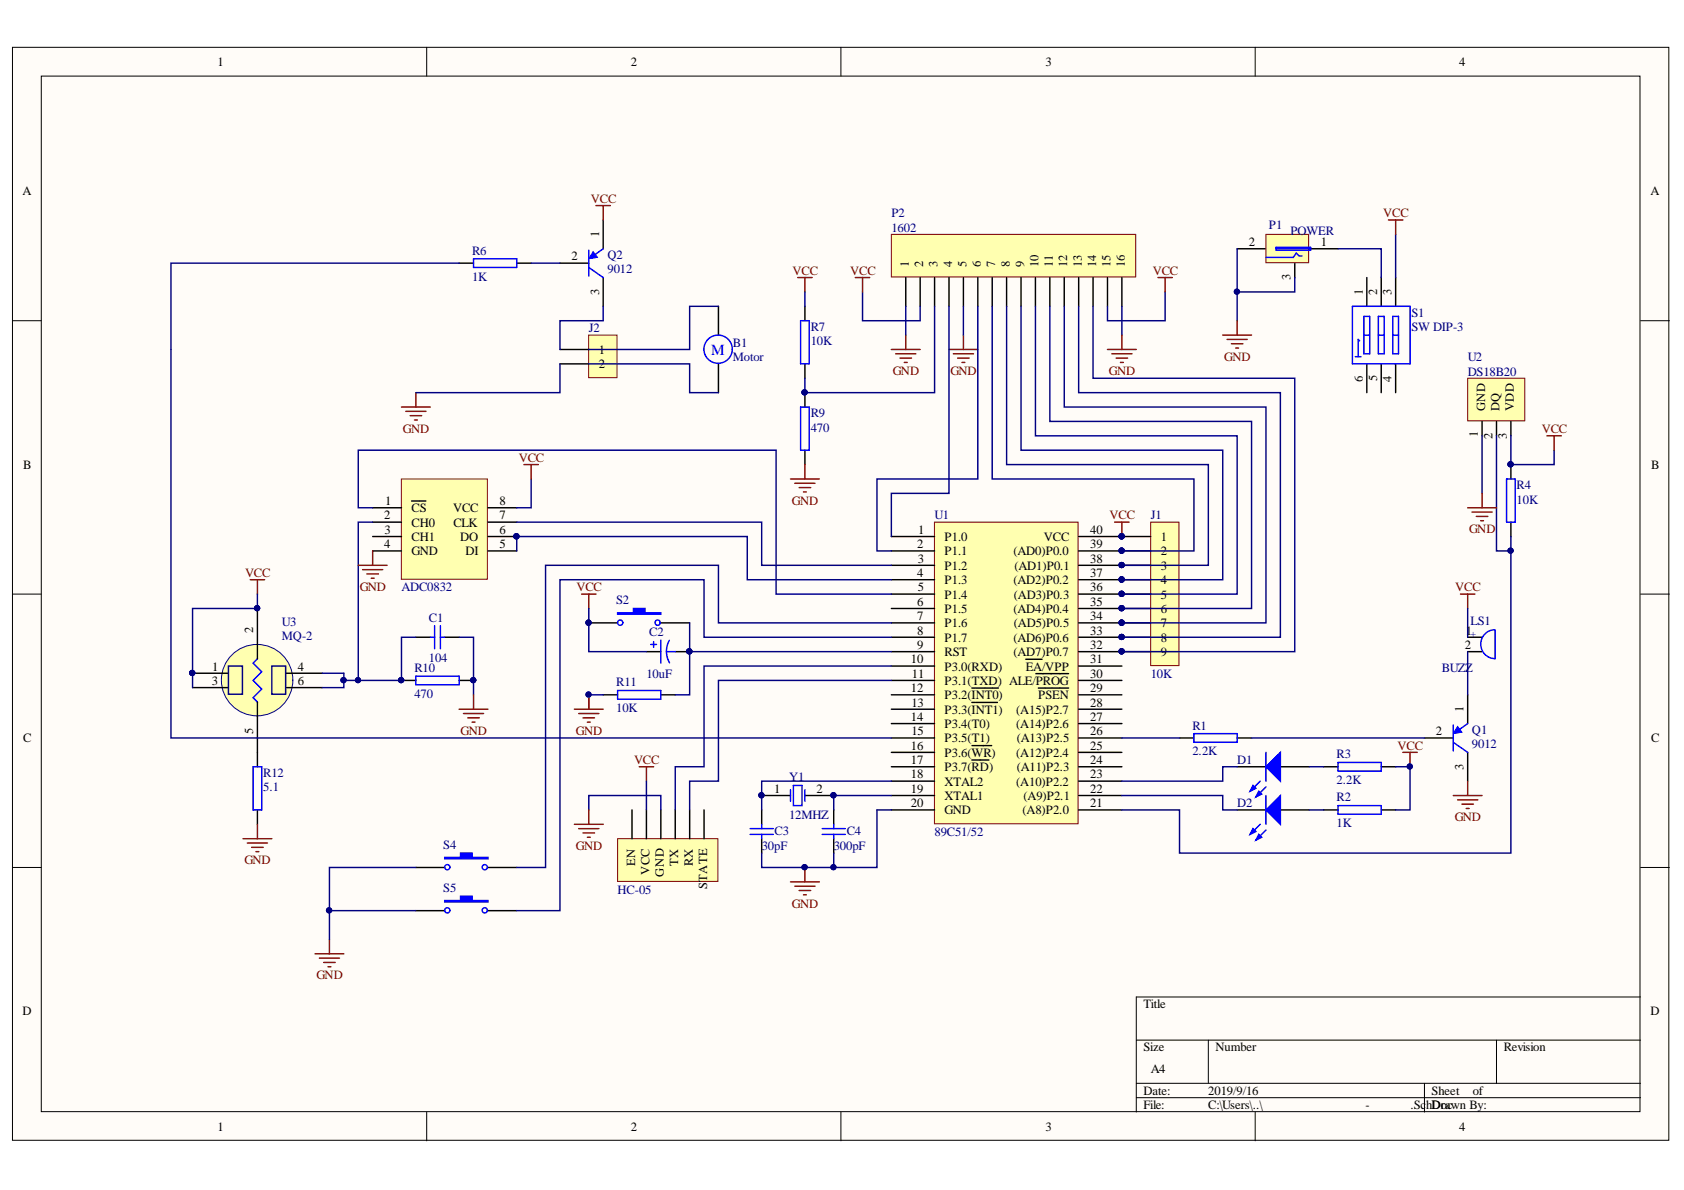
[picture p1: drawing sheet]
<svg xmlns="http://www.w3.org/2000/svg" width="297mm" height="210mm" viewBox="0 0 297 210" stroke-linecap="round" stroke-linejoin="round" font-family="sans-serif">
<defs><g id="words">
<text font-size="2.7" fill="#00f" x="125.5" y="62.5">M</text>
<g font-size="2.2">
<text x="38.3" y="11.7">1</text>
<text x="111.3" y="11.7">2</text>
<text x="184.4" y="11.7">3</text>
<text x="257.4" y="11.7">4</text>
<text x="4" y="34.4">A</text>
<text x="291.2" y="34.4">A</text>
<text x="105.7" y="41.8" transform="rotate(-90 105.7 41.8)">1</text>
<text x="100.8" y="45.9">2</text>
<text x="160.3" y="47.2" transform="rotate(-90 160.3 47.2)">1</text>
<text x="162.8" y="47.2" transform="rotate(-90 162.8 47.2)">2</text>
<text x="165.4" y="47.2" transform="rotate(-90 165.4 47.2)">3</text>
<text x="167.9" y="47.2" transform="rotate(-90 167.9 47.2)">4</text>
<text x="170.5" y="47.2" transform="rotate(-90 170.5 47.2)">5</text>
<text x="173" y="47.2" transform="rotate(-90 173 47.2)">6</text>
<text x="175.6" y="47.2" transform="rotate(-90 175.6 47.2)">7</text>
<text x="178.1" y="47.2" transform="rotate(-90 178.1 47.2)">8</text>
<text x="180.6" y="47.2" transform="rotate(-90 180.6 47.2)">9</text>
<text x="183.2" y="47.2" transform="rotate(-90 183.2 47.2)">10</text>
<text x="185.7" y="47.2" transform="rotate(-90 185.7 47.2)">11</text>
<text x="188.3" y="47.2" transform="rotate(-90 188.3 47.2)">12</text>
<text x="190.8" y="47.2" transform="rotate(-90 190.8 47.2)">13</text>
<text x="193.3" y="47.2" transform="rotate(-90 193.3 47.2)">14</text>
<text x="195.9" y="47.2" transform="rotate(-90 195.9 47.2)">15</text>
<text x="198.4" y="47.2" transform="rotate(-90 198.4 47.2)">16</text>
<text x="220.3" y="43.4">2</text>
<text x="233" y="43.4">1</text>
<text x="105.7" y="52" transform="rotate(-90 105.7 52)">3</text>
<text x="227.7" y="49.5" transform="rotate(-90 227.7 49.5)">3</text>
<text x="240.4" y="52" transform="rotate(-90 240.4 52)">1</text>
<text x="242.9" y="52" transform="rotate(-90 242.9 52)">2</text>
<text x="245.4" y="52" transform="rotate(-90 245.4 52)">3</text>
<text x="105.6" y="62.4">1</text>
<text x="105.6" y="65">2</text>
<text x="240.4" y="67.3" transform="rotate(-90 240.4 67.3)">6</text>
<text x="242.9" y="67.2" transform="rotate(-90 242.9 67.2)">5</text>
<text x="245.4" y="67.3" transform="rotate(-90 245.4 67.3)">4</text>
<text x="260.7" y="77.1" transform="rotate(-90 260.7 77.1)">1</text>
<text x="262" y="72.6" transform="rotate(-90 262 72.6)">GND</text>
<text x="263.2" y="77.5" transform="rotate(-90 263.2 77.5)">2</text>
<text x="264.5" y="72.6" transform="rotate(-90 264.5 72.6)">DQ</text>
<text x="265.8" y="77.4" transform="rotate(-90 265.8 77.4)">3</text>
<text x="267" y="72.6" transform="rotate(-90 267 72.6)">VDD</text>
<text x="4.1" y="82.7">B</text>
<text x="291.3" y="82.7">B</text>
<text x="67.9" y="89.1">1</text>
<text x="88.1" y="89.1">8</text>
<text x="67.8" y="91.6">2</text>
<text x="67.8" y="94.2">3</text>
<text x="72.6" y="90.4">CS</text>
<text x="72.6" y="92.9">CH0</text>
<text x="72.6" y="95.4">CH1</text>
<text x="79.9" y="90.4">VCC</text>
<text x="80" y="92.9">CLK</text>
<text x="81.2" y="95.4">DO</text>
<text x="88.1" y="94.2">6</text>
<text x="88.1" y="91.6">7</text>
<text x="162" y="94.2">1</text>
<text x="166.6" y="95.4">P1.0</text>
<text x="184.1" y="95.4">VCC</text>
<text x="192.3" y="94.2">40</text>
<text x="204.7" y="95.4">1</text>
<text x="67.8" y="96.7">4</text>
<text x="72.6" y="98">GND</text>
<text x="82.1" y="98">DI</text>
<text x="88.1" y="96.7">5</text>
<text x="161.8" y="96.7">2</text>
<text x="161.8" y="101.8">4</text>
<text x="161.9" y="99.2">3</text>
<text x="166.6" y="98">P1.1</text>
<text x="166.6" y="100.5">P1.2</text>
<text x="178.8" y="98">(AD0)P0.0</text>
<text x="178.9" y="100.5">(AD1)P0.1</text>
<text x="192.3" y="101.8">37</text>
<text x="192.3" y="99.2">38</text>
<text x="192.3" y="96.7">39</text>
<text x="204.7" y="98">2</text>
<text x="204.7" y="100.5">3</text>
<text x="161.8" y="106.9">6</text>
<text x="161.9" y="104.3">5</text>
<text x="166.6" y="103.1">P1.3</text>
<text x="166.6" y="105.6">P1.4</text>
<text x="178.8" y="103.1">(AD2)P0.2</text>
<text x="178.8" y="105.6">(AD3)P0.3</text>
<text x="192.3" y="106.9">35</text>
<text x="192.3" y="104.3">36</text>
<text x="204.7" y="103.1">4</text>
<text x="204.7" y="105.6">5</text>
<text x="44.7" y="111.6" transform="rotate(-90 44.7 111.6)">2</text>
<text x="161.8" y="109.4">7</text>
<text x="161.8" y="111.9">8</text>
<text x="166.6" y="108.1">P1.5</text>
<text x="166.6" y="110.7">P1.6</text>
<text x="166.6" y="113.2">P1.7</text>
<text x="178.8" y="113.2">(AD6)P0.6</text>
<text x="178.8" y="108.1">(AD4)P0.4</text>
<text x="178.8" y="110.7">(AD5)P0.5</text>
<text x="192.3" y="111.9">33</text>
<text x="192.3" y="109.4">34</text>
<text x="204.7" y="108.1">6</text>
<text x="204.7" y="110.7">7</text>
<text x="204.7" y="113.2">8</text>
<text x="258.6" y="111.9">1</text>
<text x="37.4" y="118.3">1</text>
<text x="52.5" y="118.3">4</text>
<text x="160.7" y="117">10</text>
<text x="160.9" y="119.5">11</text>
<text x="161.8" y="114.5">9</text>
<text x="166.6" y="115.7">RST</text>
<text x="166.6" y="118.3">P3.0(RXD)</text>
<text x="178.8" y="115.7">(AD7)P0.7</text>
<text x="180.9" y="118.3">EA/VPP</text>
<text x="192.3" y="119.5">30</text>
<text x="192.3" y="117">31</text>
<text x="192.3" y="114.5">32</text>
<text x="204.7" y="115.7">9</text>
<text x="258.4" y="114.5">2</text>
<text x="37.3" y="120.8">3</text>
<text x="52.5" y="120.8">6</text>
<text x="160.7" y="122.1">12</text>
<text x="160.8" y="124.6">13</text>
<text x="166.6" y="120.8">P3.1(TXD) ALE/PROG</text>
<text x="166.6" y="123.4">P3.2(INT0)</text>
<text x="166.6" y="125.9">P3.3(INT1)</text>
<text x="179.3" y="125.9">(A15)P2.7</text>
<text x="183.1" y="123.4">PSEN</text>
<text x="192.3" y="124.6">28</text>
<text x="192.3" y="122.1">29</text>
<text x="258.2" y="125.6" transform="rotate(-90 258.2 125.6)">1</text>
<text x="4.1" y="130.9">C</text>
<text x="44.7" y="129.4" transform="rotate(-90 44.7 129.4)">5</text>
<text x="160.7" y="127.2">14</text>
<text x="160.8" y="129.7">15</text>
<text x="166.6" y="128.4">P3.4(T0)</text>
<text x="166.6" y="131">P3.5(T1)</text>
<text x="179.3" y="128.4">(A14)P2.6</text>
<text x="179.3" y="131">(A13)P2.5</text>
<text x="192.3" y="129.7">26</text>
<text x="192.3" y="127.2">27</text>
<text x="253.3" y="129.7">2</text>
<text x="291.3" y="130.9">C</text>
<text x="160.7" y="132.2">16</text>
<text x="160.7" y="134.8">17</text>
<text x="160.7" y="137.3">18</text>
<text x="166.6" y="133.5">P3.6(WR)</text>
<text x="166.6" y="136">P3.7(RD)</text>
<text x="179.3" y="133.5">(A12)P2.4</text>
<text x="179.3" y="136">(A11)P2.3</text>
<text x="192.3" y="137.3">23</text>
<text x="192.3" y="134.8">24</text>
<text x="192.3" y="132.2">25</text>
<text x="258.2" y="135.8" transform="rotate(-90 258.2 135.8)">3</text>
<text x="136.6" y="139.9">1</text>
<text x="144" y="139.9">2</text>
<text x="160.7" y="139.9">19</text>
<text x="160.7" y="142.4">20</text>
<text x="166.6" y="138.6">XTAL2</text>
<text x="166.6" y="141.1">XTAL1</text>
<text x="166.6" y="143.7">GND</text>
<text x="179.3" y="138.6">(A10)P2.2</text>
<text x="180.4" y="143.7">(A8)P2.0</text>
<text x="180.5" y="141.1">(A9)P2.1</text>
<text x="192.3" y="142.4">21</text>
<text x="192.3" y="139.9">22</text>
<text x="112" y="152.7" transform="rotate(-90 112 152.7)">EN</text>
<text x="114.6" y="154.4" transform="rotate(-90 114.6 154.4)">VCC</text>
<text x="117.1" y="154.6" transform="rotate(-90 117.1 154.6)">GND</text>
<text x="119.6" y="152.7" transform="rotate(-90 119.6 152.7)">TX</text>
<text x="122.2" y="152.8" transform="rotate(-90 122.2 152.8)">RX</text>
<text x="124.7" y="156.9" transform="rotate(-90 124.7 156.9)">STATE</text>
<text x="4" y="179.1">D</text>
<text x="201.7" y="177.8">Title</text>
<text x="291.2" y="179.1">D</text>
<text x="201.7" y="185.5">Size</text>
<text x="214.4" y="185.5">Number</text>
<text x="265.2" y="185.5">Revision</text>
<text x="203" y="189.3">A4</text>
<text x="201.7" y="193.1">Date:</text>
<text x="201.7" y="195.6">File:</text>
<text x="213.1" y="193.1">2019/9/16</text>
<text x="213.1" y="195.6">C:\Users\..\</text>
<text x="240.8" y="195.6">-</text>
<text x="248.8" y="195.6">.Sc</text>
<text x="251.6" y="195.6">hDrawn By:</text>
<text x="252.5" y="193.1">Sheet</text>
<text x="254.2" y="195.6">oc</text>
<text x="259.8" y="193.1">of</text>
<text x="38.3" y="199.5">1</text>
<text x="111.3" y="199.5">2</text>
<text x="184.4" y="199.5">3</text>
<text x="257.4" y="199.5">4</text>
</g>
<g font-size="2.2" fill="#800000">
<text x="104.2" y="35.8">VCC</text>
<text x="244" y="38.3">VCC</text>
<text x="139.8" y="48.5">VCC</text>
<text x="150" y="48.5">VCC</text>
<text x="203.3" y="48.5">VCC</text>
<text x="215.9" y="63.6">GND</text>
<text x="157.5" y="66.2">GND</text>
<text x="167.6" y="66.2">GND</text>
<text x="195.6" y="66.2">GND</text>
<text x="71.1" y="76.3">GND</text>
<text x="271.9" y="76.4">VCC</text>
<text x="91.5" y="81.5">VCC</text>
<text x="139.7" y="89">GND</text>
<text x="195.7" y="91.6">VCC</text>
<text x="259.1" y="94.1">GND</text>
<text x="43.2" y="101.8">VCC</text>
<text x="63.4" y="104.2">GND</text>
<text x="101.7" y="104.3">VCC</text>
<text x="256.7" y="104.3">VCC</text>
<text x="81.2" y="129.6">GND</text>
<text x="101.6" y="129.6">GND</text>
<text x="111.8" y="134.8">VCC</text>
<text x="246.5" y="132.2">VCC</text>
<text x="101.6" y="149.9">GND</text>
<text x="256.6" y="144.9">GND</text>
<text x="43.1" y="152.5">GND</text>
<text x="139.7" y="160.1">GND</text>
<text x="55.8" y="172.8">GND</text>
</g>
<g font-size="2.2" fill="#000080">
<text x="157.2" y="38.3">P2</text>
<text x="157.2" y="40.9">1602</text>
<text x="223.8" y="40.4">P1</text>
<text x="227.6" y="41.4">POWER</text>
<text x="83.3" y="44.9">R6</text>
<text x="107.2" y="45.7">Q2</text>
<text x="83.3" y="49.5">1K</text>
<text x="107.2" y="48.2">9012</text>
<text x="103.9" y="58.6">J2</text>
<text x="143" y="58.4">R7</text>
<text x="249" y="55.8">S1</text>
<text x="249" y="58.4">SW DIP-3</text>
<text x="129.3" y="61.2">B1</text>
<text x="129.3" y="63.7">Motor</text>
<text x="143" y="60.9">10K</text>
<text x="258.9" y="63.7">U2</text>
<text x="258.9" y="66.2">DS18B20</text>
<text x="143" y="73.6">R9</text>
<text x="143" y="76.1">470</text>
<text x="267.5" y="86.3">R4</text>
<text x="267.5" y="88.8">10K</text>
<text x="164.8" y="91.6">U1</text>
<text x="203" y="91.6">J1</text>
<text x="70.8" y="104.3">ADC0832</text>
<text x="108.7" y="106.6">S2</text>
<text x="49.7" y="110.4">U3</text>
<text x="49.7" y="112.9">MQ-2</text>
<text x="75.6" y="109.6">C1</text>
<text x="114.5" y="112.2">C2</text>
<text x="259.4" y="110.2">LS1</text>
<text x="73.1" y="118.5">R10</text>
<text x="75.6" y="116.8">104</text>
<text x="114" y="119.5">10uF</text>
<text x="203" y="119.5">10K</text>
<text x="254.3" y="118.5">BUZZ</text>
<text x="73.1" y="123.1">470</text>
<text x="108.7" y="121.1">R11</text>
<text x="108.7" y="125.6">10K</text>
<text x="210.3" y="128.7">R1</text>
<text x="259.6" y="129.4">Q1</text>
<text x="259.6" y="132">9012</text>
<text x="46.4" y="137.1">R12</text>
<text x="139.2" y="137.8">Y1</text>
<text x="210.3" y="133.3">2.2K</text>
<text x="218.2" y="134.8">D1</text>
<text x="235.8" y="133.8">R3</text>
<text x="46.4" y="139.6">5.1</text>
<text x="218.2" y="142.4">D2</text>
<text x="235.8" y="141.4">R2</text>
<text x="235.8" y="138.3">2.2K</text>
<text x="78.2" y="149.7">S4</text>
<text x="136.6" y="147.2">C3</text>
<text x="139.2" y="144.4">12MHZ</text>
<text x="149.3" y="147.2">C4</text>
<text x="164.8" y="147.5">89C51/52</text>
<text x="235.8" y="145.9">1K</text>
<text x="134.4" y="150">30pF</text>
<text x="147.1" y="150">300pF</text>
<text x="78.2" y="157.4">S5</text>
<text x="108.9" y="157.6">HC-05</text>
</g>
<text font-size="1.8" fill="#000080" x="259.4" y="112.3">+</text>
</g></defs>
<g fill="#fffcf8" stroke="#000" stroke-width=".18">
<path d="M2.2 8.3h292.2v192.8h-292.2z"/>
<path d="M7.3 13.4h282v182.7h-282z"/>
</g>
<g fill="none" stroke="#000" stroke-width=".18">
<path d="M75.3 8.3v5.1M148.3 8.3v5.1M221.4 8.3v5.1M2.2 56.6h5.1M289.4 56.6h5.1M2.2 104.8h5.1M289.4 104.8h5.1M2.2 153h5.1M289.4 153h5.1M289.4 175.9h-89v20.3M75.3 196.2v5M148.3 196.2v5"/>
<path d="M200.4 183.5h89M200.4 191.1h89M200.4 193.6h89M213.1 183.5v7.6M221.4 196.2v5M251.3 191.1v5.1M264 183.5v7.6"/>
</g>
<path d="M164.8 92.1h25.4v53.2h-25.4z" fill="#ffffb0" stroke="#800000" stroke-width=".18"/>
<g fill="none" stroke="#000" stroke-width=".25">
<path d="M157.2 94.6h7.6M157.2 97.2h7.6M157.2 99.7h7.6M190.3 94.6h7.6M190.3 97.2h7.6M190.3 99.7h7.6M157.2 102.3h7.6M157.2 104.8h7.6M157.2 107.3h7.6M157.2 109.9h7.6M157.2 112.4h7.6M157.2 114.9h7.6"/>
<path d="M157.2 117.5h7.6M180.9 116.3h1.3M182.3 116.3h1.5M182.7 118.8h1.2M184 118.8h3M187 118.8h1.5M190.3 102.3h7.6M190.3 104.8h7.6M190.3 107.3h7.6M190.3 109.9h7.6M190.3 112.4h7.6M190.3 114.9h7.6"/>
<path d="M190.3 117.5h7.6M157.2 120h7.6M157.2 122.6h7.6M157.2 125.1h7.6M157.2 127.6h7.6M157.2 130.2h7.6M157.2 132.7h7.6M157.2 135.2h7.6M157.2 137.8h7.6M171.4 121.4h.6M171.4 123.9h.6M171.4 134.1h3"/>
<path d="M171.5 131.5h3.4M172.1 121.4h1.6M172.1 123.9h1.6M173.7 121.4h1.3M173.7 123.9h1.3M175.1 121.4h1M175.1 123.9h.8M183.1 121.4h1.2M184.4 121.4h1.1M185.6 121.4h1.3M187 121.4h1.5M190.3 120h7.6"/>
<path d="M190.3 122.6h7.6M190.3 125.1h7.6M190.3 127.6h7.6M190.3 130.2h7.6M190.3 132.7h7.6M190.3 135.2h7.6M190.3 137.8h7.6M157.2 140.3h7.6M157.2 142.9h7.6M190.3 140.3h7.6M190.3 142.9h7.6"/>
</g>
<g fill="#000080" stroke="#000080" stroke-width=".18">
<circle cx="197.8" cy="114.9" r=".46"/>
<circle cx="197.8" cy="112.4" r=".46"/>
<circle cx="197.8" cy="109.8" r=".46"/>
<circle cx="197.8" cy="107.3" r=".46"/>
<circle cx="197.8" cy="104.7" r=".46"/>
<circle cx="197.8" cy="102.2" r=".46"/>
<circle cx="197.8" cy="99.7" r=".46"/>
<circle cx="197.8" cy="97.1" r=".46"/>
<circle cx="197.8" cy="94.6" r=".46"/>
</g>
<path d="M203 92.1h5v25.3h-5z" fill="#ffffb0" stroke="#800000" stroke-width=".18"/>
<g fill="none" stroke="#000" stroke-width=".25">
<path d="M197.9 94.6h5.1M197.9 97.2h5.1M197.9 99.7h5.1M197.9 102.3h5.1M197.9 104.8h5.1M197.9 107.3h5.1M197.9 109.9h5.1M197.9 112.4h5.1M197.9 114.9h5.1M258.9 112.4h2.5M258.9 114.9h2.5M251.3 130.2h5"/>
<path d="M258.9 122.6v5M258.9 132.7v5.1"/>
</g>
<g fill="#000080" stroke="#000080" stroke-width=".18">
<circle cx="197.8" cy="94.6" r=".46"/>
<circle cx="197.8" cy="97.1" r=".46"/>
<circle cx="197.8" cy="99.7" r=".46"/>
<circle cx="197.8" cy="102.2" r=".46"/>
<circle cx="197.8" cy="104.7" r=".46"/>
<circle cx="197.8" cy="107.3" r=".46"/>
<circle cx="197.8" cy="109.8" r=".46"/>
<circle cx="197.8" cy="112.4" r=".46"/>
<circle cx="197.8" cy="114.9" r=".46"/>
</g>
<path d="M263.7 111.1a2.54 2.54 0 0 0-2.5 2.5 2.54 2.54 0 0 0 2.5 2.6M263.7 111.1v5.1M256.3 127.9v4.6M256.3 130.9l2.6 1.8M258.9 127.6l-1.8 1.3" fill="none" stroke="#00f" stroke-width=".25"/>
<path d="M257.1 128.1l.8 1.1-1.6 .2z" fill="#00f"/>
<path d="M257.1 128.1l.8 1.1-1.6 .2z" fill="none" stroke="#00f" stroke-width=".18"/>
<path d="M208.1 130.2h2.5M218.2 130.2h2.6M218.2 135.2h5.1M225.8 135.2h5.1M233.5 135.2h2.5M243.6 135.2h2.6M233.5 142.9h2.5M243.6 142.9h2.6" fill="none" stroke="#000" stroke-width=".25"/>
<path d="M210.6 129.4h7.6v1.5h-7.6zM236 134.5h7.6v1.5h-7.6zM236 142.1h7.6v1.5h-7.6z" fill="none" stroke="#00f" stroke-width=".25"/>
<path d="M223.3 135.2l2.5-2.5v5.1z" fill="#00f"/>
<path d="M222.3 137.8l-1.8 1.8M223.3 135.2l2.5-2.5v5.1zM223.3 138.8l-1.8 1.8" fill="none" stroke="#00f" stroke-width=".25"/>
<path d="M221 138.5l.5 .6-1 .5z" fill="#00f"/>
<path d="M221 138.5l.5 .6-1 .5z" fill="none" stroke="#00f" stroke-width=".25"/>
<path d="M222 139.6l.5 .5-1 .5z" fill="#00f"/>
<path d="M222 139.6l.5 .5-1 .5zM223.3 132.7v5.1" fill="none" stroke="#00f" stroke-width=".25"/>
<path d="M218.2 142.9h5.1M225.8 142.9h5.1" fill="none" stroke="#000" stroke-width=".25"/>
<path d="M223.3 142.9l2.5-2.6v5.1z" fill="#00f"/>
<path d="M222.3 145.4l-1.8 1.8M223.3 142.9l2.5-2.6v5.1zM223.3 146.4l-1.8 1.8" fill="none" stroke="#00f" stroke-width=".25"/>
<path d="M221 146.2l.5 .5-1 .5z" fill="#00f"/>
<path d="M221 146.2l.5 .5-1 .5z" fill="none" stroke="#00f" stroke-width=".25"/>
<path d="M222 147.2l.5 .5-1 .5z" fill="#00f"/>
<path d="M222 147.2l.5 .5-1 .5zM223.3 140.3v5.1" fill="none" stroke="#00f" stroke-width=".25"/>
<path d="M197.9 130.2h10.2M218.2 135.2h-2.5v2.6h-17.8M197.9 140.3h17.8v2.6h2.5" fill="none" stroke="#000080" stroke-width=".25"/>
<path d="M257.6 104.8h2.6M258.9 104.8v2.5M247.4 132.7h2.6M248.7 132.7v2.5M258.9 137.8v2.5M256.3 140.3h5.1M257.1 141.1h3.6M257.9 141.8h2M258.6 142.6h.5" fill="none" stroke="#800000" stroke-width=".25"/>
<circle cx="248.7" cy="135.2" r=".46" fill="#000080" stroke="#000080" stroke-width=".18"/>
<path d="M258.9 66.7h10v7.5h-10z" fill="#ffffb0" stroke="#800000" stroke-width=".18"/>
<path d="M218.2 43.9h5.1M228.4 46.4v2.6M230.9 43.9h5.1M261.4 74.3v2.6M264 74.3v2.6M266.5 74.3v2.6M266.5 81.9v2.6M266.5 92.1v2.5" fill="none" stroke="#000" stroke-width=".25"/>
<g fill="#000080" stroke="#000080" stroke-width=".18">
<circle cx="266.4" cy="81.9" r=".46"/>
<circle cx="248.7" cy="135.2" r=".46"/>
<circle cx="266.4" cy="97.1" r=".46"/>
</g>
<path d="M265.7 84.5h1.6v7.6h-1.6z" fill="none" stroke="#00f" stroke-width=".25"/>
<path d="M261.4 76.9v10.1M264 76.9v20.3h2.5M266.5 76.9v5h7.6v-2.5M266.5 94.6v55.9h-58.4v-7.6h-10.2M258.9 107.3v5.1M258.9 114.9v7.7M220.8 130.2h30.5M230.9 135.2h2.6M246.2 135.2h2.5v7.7h-2.5M230.9 142.9h2.6" fill="none" stroke="#000080" stroke-width=".25"/>
<path d="M272.9 76.9h2.5M274.1 76.9v2.5M258.9 89.6h5.1M259.6 90.3h3.6M260.4 91.1h2M261.2 91.8h.5M261.4 87v2.6" fill="none" stroke="#800000" stroke-width=".25"/>
<path d="M223.3 41.3h7.5v5h-7.5z" fill="#ffffb0" stroke="#800000" stroke-width=".18"/>
<path d="M225.1 43.6h6.1v.5h-6.1zM225.1 43.9h6.1M229.7 45.1h-.6l-.5-.5-.5 .8h-4.8M238.6 54h10.1v10.2h-10.1zM240.6 55.8h1v6.6h-1zM240.6 59.1h1M243.1 55.8h1v6.6h-1zM243.1 59.1h1M245.7 55.8h1v6.6h-1zM245.7 59.1h1M239.1 62.9h1M239.8 60.1l-.2-.2v3" fill="none" stroke="#00f" stroke-width=".25"/>
<path d="M241.1 49v5M243.6 49v5M246.2 49v5M241.1 64.2v5.1M243.6 64.2v5.1M246.2 64.2v5.1" fill="none" stroke="#000" stroke-width=".25"/>
<path d="M218.2 43.9v7.6M228.4 49v2.5h-10.2v5.1M236 43.9h7.6v5.1M246.2 41.3v7.7" fill="none" stroke="#000080" stroke-width=".25"/>
<circle cx="218.2" cy="51.4" r=".46" fill="#000080" stroke="#000080" stroke-width=".18"/>
<path d="M244.9 38.8h2.5M246.2 38.8v2.5M215.7 59.1h5.1M216.4 59.9h3.6M218.2 56.6v2.5M217.2 60.6h2M218 61.4h.5" fill="none" stroke="#800000" stroke-width=".25"/>
<path d="M157.2 41.3h43.1v7.6h-43.1z" fill="#ffffb0" stroke="#800000" stroke-width=".18"/>
<g fill="none" stroke="#000" stroke-width=".25">
<path d="M142 54v2.6M159.8 49v5M162.3 49v5M164.8 49v5M167.4 49v5M169.9 49v5M172.5 49v5M175 49v5M177.6 49v5M180.1 49v5M182.6 49v5M185.2 49v5"/>
<path d="M187.7 49v5M190.3 49v5M192.8 49v5M195.3 49v5M197.9 49v5M142 64.2v2.5M142 69.3v2.5M142 79.4v2.5M103.9 109.9h5M114 114.9h2.6M116.6 109.9h5M119.1 114.9h2.5"/>
<path d="M106.4 122.6h2.5M116.6 122.6h2.5M134.4 140.3h5M134.4 142.9v2.5M134.4 147.9v2.6M142 140.3h5.1M147.1 142.9v2.5M147.1 147.9v2.6"/>
</g>
<g fill="#000080" stroke="#000080" stroke-width=".18">
<circle cx="141.9" cy="69.2" r=".46"/>
<circle cx="197.8" cy="97.1" r=".46"/>
<circle cx="197.8" cy="94.6" r=".46"/>
<circle cx="197.8" cy="99.7" r=".46"/>
<circle cx="134.3" cy="140.3" r=".46"/>
<circle cx="147" cy="140.3" r=".46"/>
<circle cx="141.9" cy="153" r=".46"/>
<circle cx="147" cy="153" r=".46"/>
<circle cx="121.6" cy="114.9" r=".46"/>
<circle cx="103.8" cy="109.8" r=".46"/>
</g>
<g fill="none" stroke="#00f" stroke-width=".25">
<path d="M141.2 56.6h1.5v7.6h-1.5zM141.2 71.8h1.5v7.6h-1.5zM114.8 113.7h1M115.3 113.2v1M116.6 112.9v4.1M117.6 114.9l.1 .9 .4 1.1M117.6 114.9h1.5M118.1 112.9l-.5 1.2v.8M108.9 121.8h7.7v1.5h-7.7zM139.4 139.3v2M139.9 138.5h1.6v3.6h-1.6zM142 139.3v2"/>
<path d="M132.3 146.2h4.1M132.3 147.2h4.1M134.4 145.4v.8M134.4 147.2v.7M145 146.2h4.1M145 147.2h4.1M147.1 145.4v.8M147.1 147.2v.7"/>
</g>
<g fill="none" stroke="#800000" stroke-width=".25">
<path d="M140.7 49h2.5M142 49v2.5M150.9 49h2.5M152.1 49v2.5M159.8 59.1v2.5M169.9 59.1v2.5M197.9 59.1v2.5M204.2 49h2.6M205.5 49v2.5M157.2 61.6h5.1M158 62.4h3.5M158.8 63.2h2"/>
<path d="M159.5 63.9h.5M167.4 61.6h5.1M168.2 62.4h3.5M168.9 63.2h2M169.7 63.9h.5M195.3 61.6h5.1M196.1 62.4h3.6M196.9 63.2h2M197.6 63.9h.5M139.4 84.5h5.1M140.2 85.2h3.6M141 86h2"/>
<path d="M141.7 86.8h.5M142 81.9v2.6M196.6 92.1h2.6M197.9 92.1v2.5M139.4 155.6h5.1M140.2 156.3h3.6M141 157.1h2M141.7 157.8h.5M142 153v2.6"/>
</g>
<path d="M142 51.5v2.5M152.1 51.5v5.1h10.2v-2.6M159.8 54v5.1M164.8 54v15.3h-22.8v-2.6M167.4 54v33h-10.2v7.6M169.9 54v5.1M172.5 54v30.5h-17.8v12.7h2.5M175 54v30.5h35.6v12.7h-12.7M177.6 54v27.9h35.5v17.8h-15.2M197.9 54v5.1M205.5 51.5v5.1h-10.2v-2.6M134.4 150.5v2.5h12.7v-2.5" fill="none" stroke="#000080" stroke-width=".25"/>
<path d="M108.9 108.1h2.8v-.8h2.1v.8h2.8v.2h-7.7z" fill-rule="evenodd" fill="#00f"/>
<g fill="none" stroke="#00f" stroke-width=".25">
<path d="M108.9 108.1h2.8v-.8h2.1v.8h2.8v.2h-7.7z"/>
<circle cx="109.4" cy="109.8" r=".46"/>
<circle cx="116" cy="109.8" r=".46"/>
</g>
<g fill="#000080" stroke="#000080" stroke-width=".18">
<circle cx="103.8" cy="109.8" r=".46"/>
<circle cx="103.8" cy="122.5" r=".46"/>
</g>
<path d="M106.4 122.6h-2.5v2.5" fill="none" stroke="#000080" stroke-width=".25"/>
<path d="M102.6 104.8h2.5M103.9 104.8v2.5M101.3 125.1h5.1M102.1 125.9h3.5M102.8 126.6h2.1M103.6 127.4h.5M103.9 122.6v2.5" fill="none" stroke="#800000" stroke-width=".25"/>
<circle cx="45.4" cy="120" r="6.3" fill="#ffffb0" stroke="#000080" stroke-width=".18"/>
<path d="M34 118.8h6.3M45.4 107.3v6.4M50.5 118.8h6.3M34 121.3h6.3M45.4 126.4v6.3M50.5 121.3h6.3" fill="none" stroke="#000" stroke-width=".25"/>
<g fill="#000080" stroke="#000080" stroke-width=".18">
<circle cx="33.9" cy="118.7" r=".46"/>
<circle cx="45.4" cy="107.3" r=".46"/>
</g>
<g fill="#ffffb0" stroke="#000080" stroke-width=".25">
<path d="M40.3 117.5h2.5v5h-2.5z"/>
<path d="M47.9 117.5h2.5v5h-2.5z"/>
</g>
<path d="M45.4 116.2l-.8 .8 1.6 1.5-1.6 1.5 1.6 1.5-1.6 1.6 .8 .7M73.4 119.3h7.6v1.5h-7.6zM75.9 112.4h.8M76.7 110.4v4M77.7 110.4v4M77.7 112.4h.7M44.6 135.2h1.6v7.7h-1.6z" fill="none" stroke="#00f" stroke-width=".25"/>
<path d="M45.4 113.7v2.5M73.4 112.4h2.5M78.4 112.4h2.6M45.4 123.8v2.6M45.4 132.7v2.5M70.8 120h2.6M81 120h2.5M45.4 142.9v2.5" fill="none" stroke="#000" stroke-width=".25"/>
<g fill="#000080" stroke="#000080" stroke-width=".18">
<circle cx="33.9" cy="118.7" r=".46"/>
<circle cx="45.4" cy="107.3" r=".46"/>
<circle cx="70.8" cy="120" r=".46"/>
<circle cx="83.5" cy="120" r=".46"/>
</g>
<path d="M70.8 84.5h15.2v17.7h-15.2z" fill="#ffffb0" stroke="#800000" stroke-width=".18"/>
<path d="M65.7 89.6h5.1M65.7 92.1h5.1M65.7 94.6h5.1M65.7 97.2h5.1M72.6 88.4h1.3M74 88.4h1.1M86.1 89.6h5M86.1 92.1h5M86.1 94.6h5M86.1 97.2h5M73.4 153h5M86.1 153h5" fill="none" stroke="#000" stroke-width=".25"/>
<g fill="#000080" stroke="#000080" stroke-width=".18">
<circle cx="91.1" cy="94.6" r=".47"/>
<circle cx="83.5" cy="120" r=".46"/>
<circle cx="60.6" cy="120" r=".46"/>
<circle cx="63.1" cy="120" r=".46"/>
<circle cx="70.8" cy="120" r=".46"/>
</g>
<path d="M65.7 92.1h-2.5v27.9M65.7 89.6h-2.5v-10.2h73.7v25.4h20.3M91.1 92.1h43.3v7.6h22.8M91.1 97.2v-2.6h40.7v7.7h25.4M73.4 112.4h-2.6v7.6h-10.1v-1.2h-3.9M81 112.4h2.5v10.2M60.7 120v1.3h-3.9" fill="none" stroke="#000080" stroke-width=".25"/>
<g fill="none" stroke="#800000" stroke-width=".25">
<path d="M63.2 99.7h5.1M65.7 97.2v2.5M44.1 102.3h2.6M45.4 102.3v2.5M64 100.5h3.5M64.7 101.2h2.1M65.5 102h.5M81 125.1h5.1M81.7 125.9h3.6M82.5 126.6h2M83.3 127.4h.5M83.5 122.6v2.5"/>
<path d="M42.9 147.9h5M43.6 148.7h3.6M44.4 149.5h2M45.1 150.2h.6M45.4 145.4v2.5"/>
</g>
<path d="M78.4 151.2h2.8v-.7h2.1v.7h2.8v.3h-7.7z" fill-rule="evenodd" fill="#00f"/>
<g fill="none" stroke="#00f" stroke-width=".25">
<path d="M78.4 151.2h2.8v-.7h2.1v.7h2.8v.3h-7.7z"/>
<circle cx="78.9" cy="153" r=".46"/>
<circle cx="85.5" cy="153" r=".46"/>
</g>
<path d="M73.4 160.6h5M86.1 160.6h5" fill="none" stroke="#000" stroke-width=".25"/>
<path d="M78.4 158.9h2.8v-.8h2.1v.8h2.8v.2h-7.7z" fill-rule="evenodd" fill="#00f"/>
<g fill="none" stroke="#00f" stroke-width=".25">
<path d="M103.9 44.1v4.6M103.9 47.2l2.5 1.8M106.4 43.9l-1.8 1.2M78.4 158.9h2.8v-.8h2.1v.8h2.8v.2h-7.7z"/>
<circle cx="78.9" cy="160.6" r=".46"/>
<circle cx="85.5" cy="160.6" r=".46"/>
</g>
<path d="M103.9 107.3v7.6h10.1M121.6 109.9v12.7h-2.5M121.6 114.9h35.6M157.2 109.9h-30.5v-10.2h-30.5v53.3h-5.1M157.2 112.4h-33v-10.1h-25.4v58.3h-7.7M58.1 160.6h15.3" fill="none" stroke="#000080" stroke-width=".25"/>
<g fill="#000080" stroke="#000080" stroke-width=".18">
<circle cx="103.8" cy="109.8" r=".46"/>
<circle cx="121.6" cy="114.9" r=".46"/>
<circle cx="58.1" cy="160.6" r=".46"/>
</g>
<path d="M55.6 168.2h5.1M56.3 169h3.6M57.1 169.8h2M57.9 170.5h.5M58.1 165.7v2.5" fill="none" stroke="#800000" stroke-width=".25"/>
<path d="M106.4 38.8v5.1M98.8 46.4h5.1M106.4 49v5" fill="none" stroke="#000" stroke-width=".25"/>
<path d="M104.6 44.4l.8 1-1.5 .3z" fill="#00f"/>
<path d="M104.6 44.4l.8 1-1.5 .3z" fill="none" stroke="#00f" stroke-width=".18"/>
<path d="M81 46.4h2.5M91.1 46.4h2.6M126.7 54v5.1M126.7 64.2v5.1" fill="none" stroke="#000" stroke-width=".25"/>
<g fill="none" stroke="#00f" stroke-width=".25">
<path d="M83.5 45.7h7.6v1.5h-7.6z"/>
<circle cx="126.7" cy="61.6" r="2.5"/>
</g>
<path d="M45.4 104.8v2.5h-11.4v14" fill="none" stroke="#000080" stroke-width=".25"/>
<g fill="#000080" stroke="#000080" stroke-width=".18">
<circle cx="45.4" cy="107.3" r=".46"/>
<circle cx="33.9" cy="118.7" r=".46"/>
</g>
<path d="M105.1 36.3h2.6M106.4 36.3v2.5M70.8 71.8h5.1M71.6 72.6h3.5M72.3 73.3h2.1M73.1 74.1h.5M73.4 69.3v2.5" fill="none" stroke="#800000" stroke-width=".25"/>
<path d="M108.9 147.9h17.7v7.6h-17.7z" fill="#ffffb0" stroke="#800000" stroke-width=".18"/>
<path d="M111.5 142.9v5M114 142.9v5M116.6 142.9v5M119.1 142.9v5M121.6 142.9v5M124.2 142.9v5" fill="none" stroke="#000" stroke-width=".25"/>
<path d="M157.2 117.5h-33v17.7h-5.1v7.7M114 137.8v5.1M157.2 137.8h-22.8v5.1M157.2 120h-30.5v17.8h-5.1v5.1M103.9 142.9v-2.6h12.7v2.6M157.2 142.9h-2.5v10.1h-7.6M157.2 140.3h-10.1v2.6" fill="none" stroke="#000080" stroke-width=".25"/>
<g fill="#000080" stroke="#000080" stroke-width=".18">
<circle cx="147" cy="153" r=".46"/>
<circle cx="134.3" cy="140.3" r=".46"/>
<circle cx="147" cy="140.3" r=".46"/>
</g>
<path d="M112.8 135.2h2.5M114 135.2v2.6M101.3 145.4h5.1M102.1 146.2h3.5M102.8 146.9h2.1M103.6 147.7h.5M103.9 142.9v2.5" fill="none" stroke="#800000" stroke-width=".25"/>
<path d="M103.8 59.1h5v7.5h-5z" fill="#ffffb0" stroke="#800000" stroke-width=".18"/>
<path d="M98.8 61.6h5.1M98.8 64.2h5.1" fill="none" stroke="#000" stroke-width=".25"/>
<g fill="none" stroke="#000080" stroke-width=".25">
<path d="M81 46.4h-50.8v83.8h127M93.7 46.4h5.1M106.4 54v2.6h-7.6v5M126.7 54h-5.1v7.6h-17.7M180.1 54v25.4h35.6v22.9h-17.8M182.6 54v22.9h35.6v27.9h-20.3M185.2 54v20.3h35.6v33h-22.9M187.7 54v17.8h35.6v38.1h-25.4M190.3 54v15.3h35.5v43.1h-27.9M192.8 54v12.7h35.6v48.2h-30.5M98.8 64.2v5.1h-25.4M103.9 64.2h17.7v5.1h5.1"/>
<path d="M93.7 84.5v5.1h-2.6M73.4 153h-15.3v12.7"/>
</g>
<g fill="#000080" stroke="#000080" stroke-width=".18">
<circle cx="58.1" cy="160.6" r=".46"/>
<circle cx="197.8" cy="109.8" r=".46"/>
<circle cx="197.8" cy="112.4" r=".46"/>
<circle cx="197.8" cy="107.3" r=".46"/>
<circle cx="197.8" cy="104.7" r=".46"/>
<circle cx="197.8" cy="102.2" r=".46"/>
<circle cx="197.8" cy="114.9" r=".46"/>
</g>
<path d="M92.4 81.9h2.6M93.7 81.9v2.6" fill="none" stroke="#800000" stroke-width=".25"/>
<use href="#words"/>
</svg>
